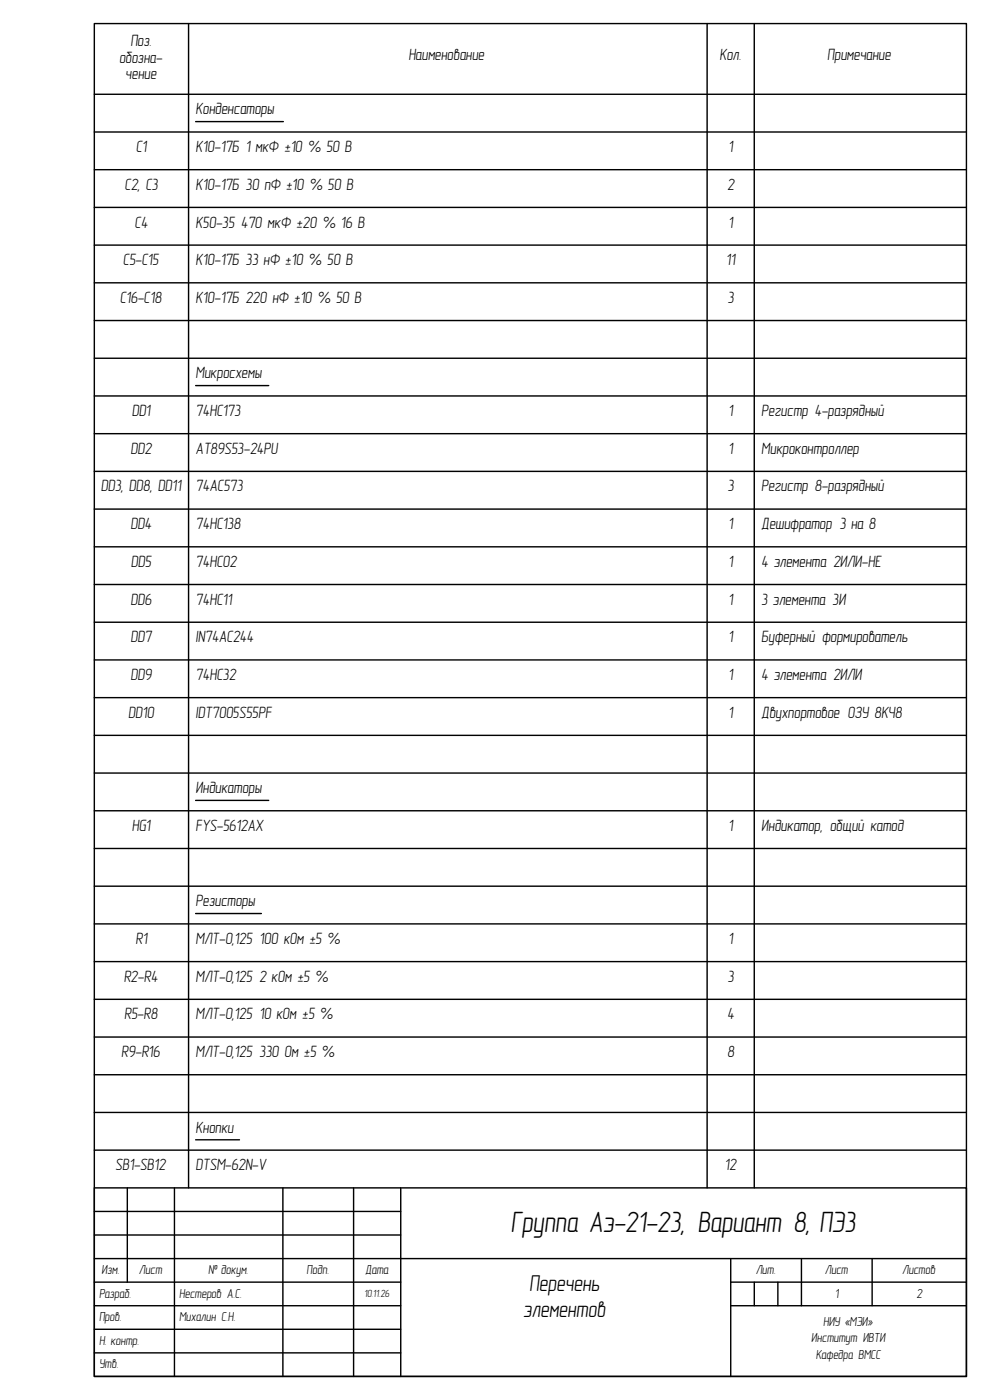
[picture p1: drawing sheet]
<svg xmlns="http://www.w3.org/2000/svg" width="210mm" height="297mm" viewBox="0 0 210 297" stroke-linecap="round" stroke-linejoin="round" font-family="sans-serif">
<defs><g id="words">
<text font-size="6.3" x="108.3" y="261.3">Группа Аэ-21-23, Вариант 8, ПЭ3</text>
<g font-size="4.9">
<text x="112.2" y="273.9">Перечень</text>
<text x="110.9" y="279.4">элементов</text>
</g>
<g font-size="3.5">
<text x="27.7" y="9.8">Поз.</text>
<text x="25.3" y="13.3">обозна-</text>
<text x="26.6" y="16.8">чение</text>
<text x="86.6" y="12.8">Наименование</text>
<text x="152.6" y="12.8">Кол.</text>
<text x="175.5" y="12.8">Примечание</text>
<text x="41.5" y="24.3">Конденсаторы</text>
<text x="28.8" y="32.3">C1</text>
<text x="41.5" y="32.3">К10-17Б 1 мкФ ±10 % 50 В</text>
<text x="154.5" y="32.3">1</text>
<text x="26.4" y="40.3">C2, C3</text>
<text x="41.5" y="40.3">К10-17Б 30 пФ ±10 % 50 В</text>
<text x="154.2" y="40.3">2</text>
<text x="28.5" y="48.3">C4</text>
<text x="41.5" y="48.3">К50-35 470 мкФ ±20 % 16 В</text>
<text x="154.5" y="48.3">1</text>
<text x="26.1" y="56.3">C5–C15</text>
<text x="41.5" y="56.3">К10-17Б 33 нФ ±10 % 50 В</text>
<text x="154" y="56.3">11</text>
<text x="25.4" y="64.3">C16–C18</text>
<text x="41.5" y="64.3">К10-17Б 220 нФ ±10 % 50 В</text>
<text x="154.3" y="64.3">3</text>
<text x="41.5" y="80.3">Микросхемы</text>
<text x="28" y="88.3">DD1</text>
<text x="41.5" y="88.3">74HC173</text>
<text x="154.5" y="88.3">1</text>
<text x="161.5" y="88.3">Регистр 4-разрядный</text>
<text x="27.7" y="96.3">DD2</text>
<text x="41.5" y="96.3">AT89S53-24PU</text>
<text x="154.5" y="96.3">1</text>
<text x="161.5" y="96.3">Микроконтроллер</text>
<text x="21.4" y="104.3">DD3, DD8, DD11</text>
<text x="41.5" y="104.3">74AC573</text>
<text x="154.3" y="104.3">3</text>
<text x="161.5" y="104.3">Регистр 8-разрядный</text>
<text x="27.7" y="112.3">DD4</text>
<text x="41.5" y="112.3">74HC138</text>
<text x="154.5" y="112.3">1</text>
<text x="161.5" y="112.3">Дешифратор 3 на 8</text>
<text x="27.8" y="120.3">DD5</text>
<text x="41.5" y="120.3">74HC02</text>
<text x="154.5" y="120.3">1</text>
<text x="161.5" y="120.3">4 элемента 2ИЛИ-НЕ</text>
<text x="27.7" y="128.3">DD6</text>
<text x="41.5" y="128.3">74HC11</text>
<text x="154.5" y="128.3">1</text>
<text x="161.5" y="128.3">3 элемента 3И</text>
<text x="27.7" y="136.3">DD7</text>
<text x="41.5" y="136.3">IN74AC244</text>
<text x="154.5" y="136.3">1</text>
<text x="161.5" y="136.3">Буферный формирователь</text>
<text x="27.7" y="144.3">DD9</text>
<text x="41.5" y="144.3">74HC32</text>
<text x="154.5" y="144.3">1</text>
<text x="161.5" y="144.3">4 элемента 2ИЛИ</text>
<text x="27.2" y="152.3">DD10</text>
<text x="41.5" y="152.3">IDT7005S55PF</text>
<text x="154.5" y="152.3">1</text>
<text x="161.5" y="152.3">Двухпортовое ОЗУ 8К×8</text>
<text x="41.5" y="168.3">Индикаторы</text>
<text x="28" y="176.3">HG1</text>
<text x="41.5" y="176.3">FYS-5612AX</text>
<text x="154.5" y="176.3">1</text>
<text x="161.5" y="176.3">Индикатор, общий катод</text>
<text x="41.5" y="192.3">Резисторы</text>
<text x="28.7" y="200.3">R1</text>
<text x="41.5" y="200.3">МЛТ-0,125 100 кОм ±5 %</text>
<text x="154.5" y="200.3">1</text>
<text x="26.2" y="208.3">R2–R4</text>
<text x="41.5" y="208.3">МЛТ-0,125 2 кОм ±5 %</text>
<text x="154.3" y="208.3">3</text>
<text x="26.3" y="216.3">R5–R8</text>
<text x="41.5" y="216.3">МЛТ-0,125 10 кОм ±5 %</text>
<text x="154.2" y="216.3">4</text>
<text x="25.7" y="224.3">R9–R16</text>
<text x="41.5" y="224.3">МЛТ-0,125 330 Ом ±5 %</text>
<text x="154.2" y="224.3">8</text>
<text x="41.5" y="240.3">Кнопки</text>
<text x="24.5" y="248.3">SB1–SB12</text>
<text x="41.5" y="248.3">DTSM-62N-V</text>
<text x="153.7" y="248.3">12</text>
</g>
<g font-size="2.8">
<text x="21" y="275.3">Разраб.</text>
<text x="21.6" y="270.3">Изм.</text>
<text x="29.5" y="270.3">Лист</text>
<text x="38" y="275.3">Нестеров А.С.</text>
<text x="44.1" y="270.3">№ докум.</text>
<text x="65" y="270.3">Подп.</text>
<text x="77.5" y="270.3">Дата</text>
<text x="160.3" y="270.3">Лит.</text>
<text x="175" y="270.3">Лист</text>
<text x="177.1" y="275.3">1</text>
<text x="191.4" y="270.3">Листов</text>
<text x="194.4" y="275.3">2</text>
<text x="21" y="280.3">Пров.</text>
<text x="38" y="280.3">Михалин С.Н.</text>
<text x="174.6" y="281.3">НИУ «МЭИ»</text>
<text x="21" y="285.3">Н. контр.</text>
<text x="172.1" y="284.8">Институт ИВТИ</text>
<text x="21" y="290.3">Утв.</text>
<text x="173" y="288.3">Кафедра ВМСС</text>
</g>
<text font-size="2.2" x="77.2" y="275.1">10.11.26</text>
</g></defs>
<g fill="none" stroke="#000" stroke-width=".3">
<path d="M20 5h185v287h-185zM40 5v247M150 5v247M160 5v247M20 36h185M20 28h185M20 20h185M41.5 25.8h18.6M20 52h185M20 44h185M20 68h185M20 76h185"/>
<path d="M20 60h185M20 84h185M20 92h185M41.5 81.8h15.5M20 100h185M20 108h185M20 116h185M20 124h185M20 132h185M20 140h185M20 148h185M20 156h185"/>
<path d="M20 164h185M20 172h185M20 180h185M41.5 169.8h15.5M20 188h185M20 196h185M41.5 193.8h13.9M20 204h185M20 212h185M20 220h185M20 228h185M20 236h185"/>
<path d="M20 244h185M20 252h185v40h-185zM20 257h65M27 252v20M37 252v40M41.5 241.8h9.3M60 252v40M75 252v40M85 252v40M20 277h65M20 272h65M20 267h185"/>
<path d="M20 262h65M155 277h50M155 272h50M155 267v25M160 272v5M165 272v5M170 267v10M185 267v10M20 287h65M20 282h65"/>
</g>
<use href="#words"/>
</svg>
